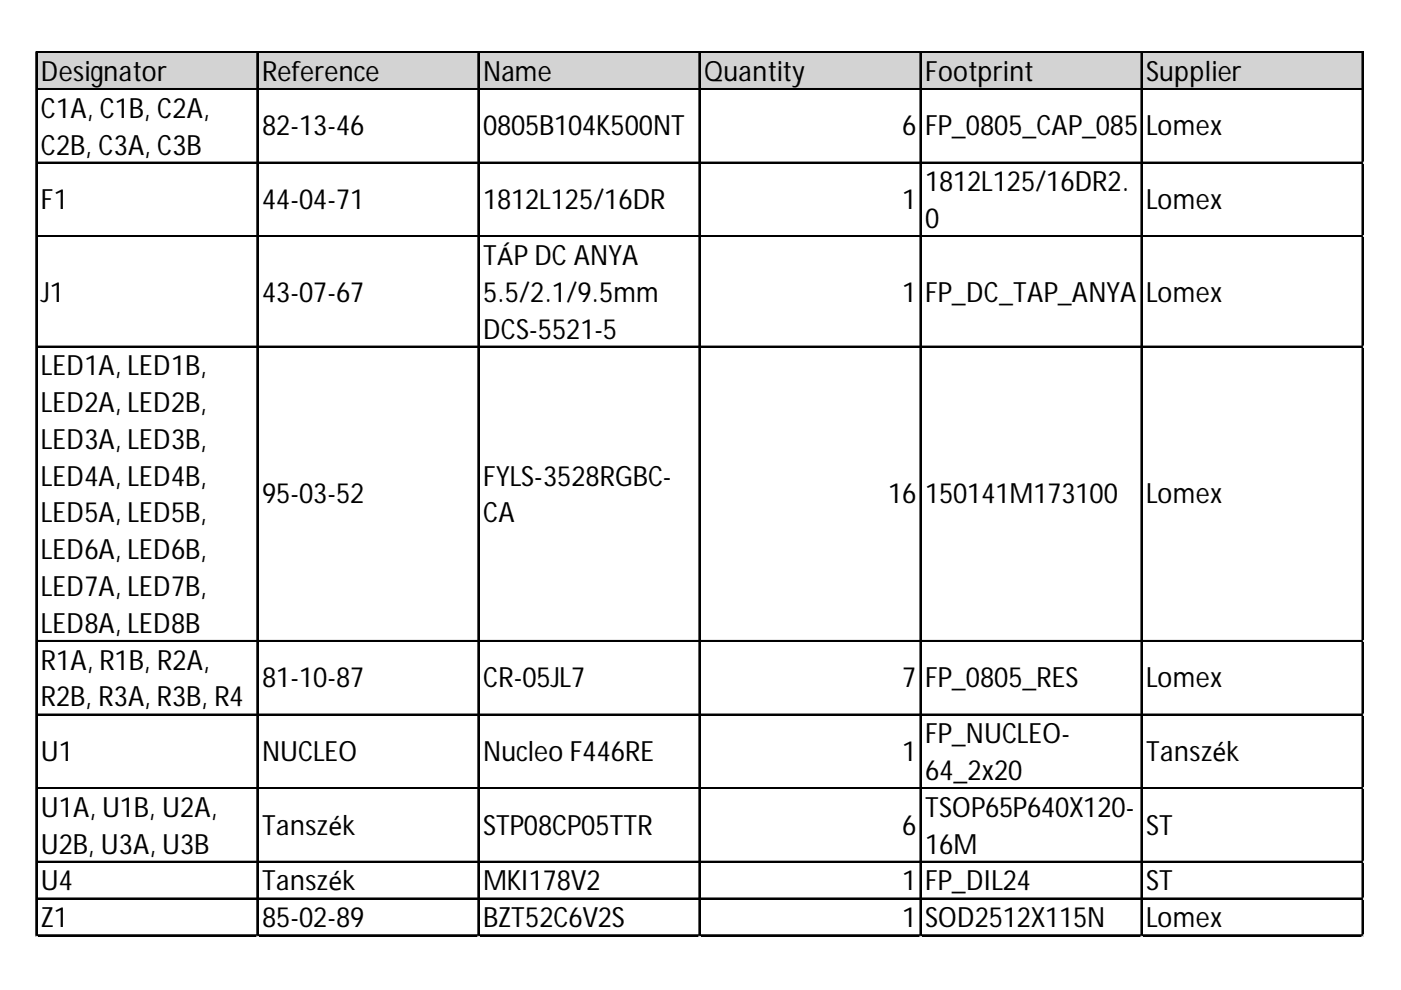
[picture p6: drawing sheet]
<svg xmlns="http://www.w3.org/2000/svg" width="297mm" height="210mm" viewBox="0 0 297 210" stroke-linecap="round" stroke-linejoin="round" font-family="sans-serif">
<defs><g id="words">
<g font-size="5.9">
<text x="8.7" y="17.2">Designator</text>
<text x="55.6" y="17.2">Reference</text>
<text x="102.4" y="17.2">Name</text>
<text x="149.3" y="17.2">Quantity</text>
<text x="196.1" y="17.2">Footprint</text>
<text x="243" y="17.2">Supplier</text>
<text x="8.7" y="25">C1A, C1B, C2A,</text>
<text x="55.6" y="28.7">82-13-46</text>
<text x="102.4" y="28.7">0805B104K500NT</text>
<text x="191.3" y="28.7">6</text>
<text x="196.1" y="28.7">FP_0805_CAP_085</text>
<text x="243" y="28.7">Lomex</text>
<text x="8.7" y="32.8">C2B, C3A, C3B</text>
<text x="196.1" y="40.6">1812L125/16DR2.</text>
<text x="8.7" y="44.3">F1</text>
<text x="55.6" y="44.3">44-04-71</text>
<text x="102.4" y="44.3">1812L125/16DR</text>
<text x="191.3" y="44.3">1</text>
<text x="243" y="44.3">Lomex</text>
<text x="196.1" y="48.4">0</text>
<text x="102.4" y="56.2">TÁPDCANYA</text>
<text x="8.7" y="64">J1</text>
<text x="55.6" y="64">43-07-67</text>
<text x="102.4" y="64">5.5/2.1/9.5mm</text>
<text x="191.3" y="64">1</text>
<text x="196.1" y="64">FP_DC_TAP_ANYA</text>
<text x="243" y="64">Lomex</text>
<text x="102.4" y="71.8">DCS-5521-5</text>
<text x="8.7" y="79.6">LED1A, LED1B,</text>
<text x="8.7" y="87.4">LED2A, LED2B,</text>
<text x="8.7" y="95.2">LED3A, LED3B,</text>
<text x="8.7" y="103">LED4A, LED4B,</text>
<text x="55.6" y="106.7">95-03-52</text>
<text x="102.4" y="103">FYLS-3528RGBC-</text>
<text x="188.3" y="106.7">16</text>
<text x="196.1" y="106.7">150141M173100</text>
<text x="243" y="106.7">Lomex</text>
<text x="8.7" y="110.8">LED5A, LED5B,</text>
<text x="102.4" y="110.8">CA</text>
<text x="8.7" y="118.6">LED6A, LED6B,</text>
<text x="8.7" y="126.4">LED7A, LED7B,</text>
<text x="8.7" y="134.2">LED8A, LED8B</text>
<text x="8.7" y="142">R1A, R1B, R2A,</text>
<text x="8.7" y="149.8">R2B, R3A, R3B, R4</text>
<text x="55.6" y="145.7">81-10-87</text>
<text x="102.4" y="145.7">CR-05JL7</text>
<text x="191.3" y="145.7">7</text>
<text x="196.1" y="145.7">FP_0805_RES</text>
<text x="243" y="145.7">Lomex</text>
<text x="8.7" y="161.4">U1</text>
<text x="55.6" y="161.4">NUCLEO</text>
<text x="102.4" y="161.4">Nucleo F446RE</text>
<text x="191.3" y="161.4">1</text>
<text x="196.1" y="157.6">FP_NUCLEO-</text>
<text x="243" y="161.4">Tanszék</text>
<text x="196.1" y="165.4">64_2x20</text>
<text x="8.7" y="173.2">U1A, U1B, U2A,</text>
<text x="196.1" y="173.2">TSOP65P640X120-</text>
<text x="55.6" y="177">Tanszék</text>
<text x="102.4" y="177">STP08CP05TTR</text>
<text x="191.3" y="177">6</text>
<text x="243" y="177">ST</text>
<text x="8.7" y="181">U2B, U3A, U3B</text>
<text x="196.1" y="181">16M</text>
<text x="8.7" y="188.8">U4</text>
<text x="55.6" y="188.8">Tanszék</text>
<text x="102.4" y="188.8">MKI178V2</text>
<text x="191.3" y="188.8">1</text>
<text x="196.1" y="188.8">FP_DIL24</text>
<text x="243" y="188.8">ST</text>
<text x="8.7" y="196.6">Z1</text>
<text x="55.6" y="196.6">85-02-89</text>
<text x="102.4" y="196.6">BZT52C6V2S</text>
<text x="191.3" y="196.6">1</text>
<text x="196.1" y="196.6">SOD2512X115N</text>
<text x="243" y="196.6">Lomex</text>
</g>
</g></defs>
<path d="M7.8 11.2h281.3v7.9h-281.3z" fill="#d3d3d3"/>
<g fill="none" stroke="#000" stroke-width=".27">
<path d="M7.6 11v187.5M7.7 11v187.5M7.9 11h281.2M7.9 11.1h281.2M7.9 18.8h281.2M7.9 18.9h281.2M54.5 11.3v187.2M54.6 11.3v187.2M101.3 11.3v187.2M101.5 11.3v187.2M148.2 11.3v187.2M148.3 11.3v187.2"/>
<path d="M195.1 11.3v187.2M195.2 11.3v187.2M241.9 11.3v187.2M242.1 11.3v187.2M288.8 11.3v187.2M288.9 11.3v187.2M7.9 34.4h281.2M7.9 34.5h281.2M7.9 50h281.2M7.9 50.1h281.2M7.9 73.4h281.2M7.9 73.5h281.2"/>
<path d="M7.9 135.8h281.2M7.9 135.9h281.2M7.9 151.4h281.2M7.9 151.5h281.2M7.9 167h281.2M7.9 167.1h281.2M7.9 182.6h281.2M7.9 182.8h281.2M7.9 190.4h281.2M7.9 190.6h281.2M7.9 198.2h281.2M7.9 198.4h281.2"/>
</g>
<path d="M7.6 198.5h.1" fill="none" stroke="#d4d4d4" stroke-width=".27"/>
<path d="M7.6 198.5h.3z" fill="#d4d4d4"/>
<path d="M54.5 198.5h.1" fill="none" stroke="#d4d4d4" stroke-width=".27"/>
<path d="M54.5 198.5h.2z" fill="#d4d4d4"/>
<path d="M101.3 198.5h.1" fill="none" stroke="#d4d4d4" stroke-width=".27"/>
<path d="M101.3 198.5h.3z" fill="#d4d4d4"/>
<path d="M148.2 198.5h.1" fill="none" stroke="#d4d4d4" stroke-width=".27"/>
<path d="M148.2 198.5h.3z" fill="#d4d4d4"/>
<path d="M195.1 198.5h.1" fill="none" stroke="#d4d4d4" stroke-width=".27"/>
<path d="M195.1 198.5h.2z" fill="#d4d4d4"/>
<path d="M241.9 198.5h.1" fill="none" stroke="#d4d4d4" stroke-width=".27"/>
<path d="M241.9 198.5h.3z" fill="#d4d4d4"/>
<path d="M288.8 198.5h.1" fill="none" stroke="#d4d4d4" stroke-width=".27"/>
<path d="M288.8 198.5h.3z" fill="#d4d4d4"/>
<path d="M289.1 34.4h.1" fill="none" stroke="#d4d4d4" stroke-width=".27"/>
<path d="M289.1 34.4v.3z" fill="#d4d4d4"/>
<path d="M289.1 50h.1" fill="none" stroke="#d4d4d4" stroke-width=".27"/>
<path d="M289.1 50v.3z" fill="#d4d4d4"/>
<path d="M289.1 73.4h.1" fill="none" stroke="#d4d4d4" stroke-width=".27"/>
<path d="M289.1 73.4v.3z" fill="#d4d4d4"/>
<path d="M289.1 135.8h.1" fill="none" stroke="#d4d4d4" stroke-width=".27"/>
<path d="M289.1 135.8v.3z" fill="#d4d4d4"/>
<path d="M289.1 151.4h.1" fill="none" stroke="#d4d4d4" stroke-width=".27"/>
<path d="M289.1 151.4v.3z" fill="#d4d4d4"/>
<path d="M289.1 167h.1" fill="none" stroke="#d4d4d4" stroke-width=".27"/>
<path d="M289.1 167v.3z" fill="#d4d4d4"/>
<path d="M289.1 182.6h.1" fill="none" stroke="#d4d4d4" stroke-width=".27"/>
<path d="M289.1 182.6v.3z" fill="#d4d4d4"/>
<path d="M289.1 190.4h.1" fill="none" stroke="#d4d4d4" stroke-width=".27"/>
<path d="M289.1 190.4v.3z" fill="#d4d4d4"/>
<path d="M289.1 198.2h.1" fill="none" stroke="#d4d4d4" stroke-width=".27"/>
<path d="M289.1 198.2v.3z" fill="#d4d4d4"/>
<use href="#words"/>
</svg>
